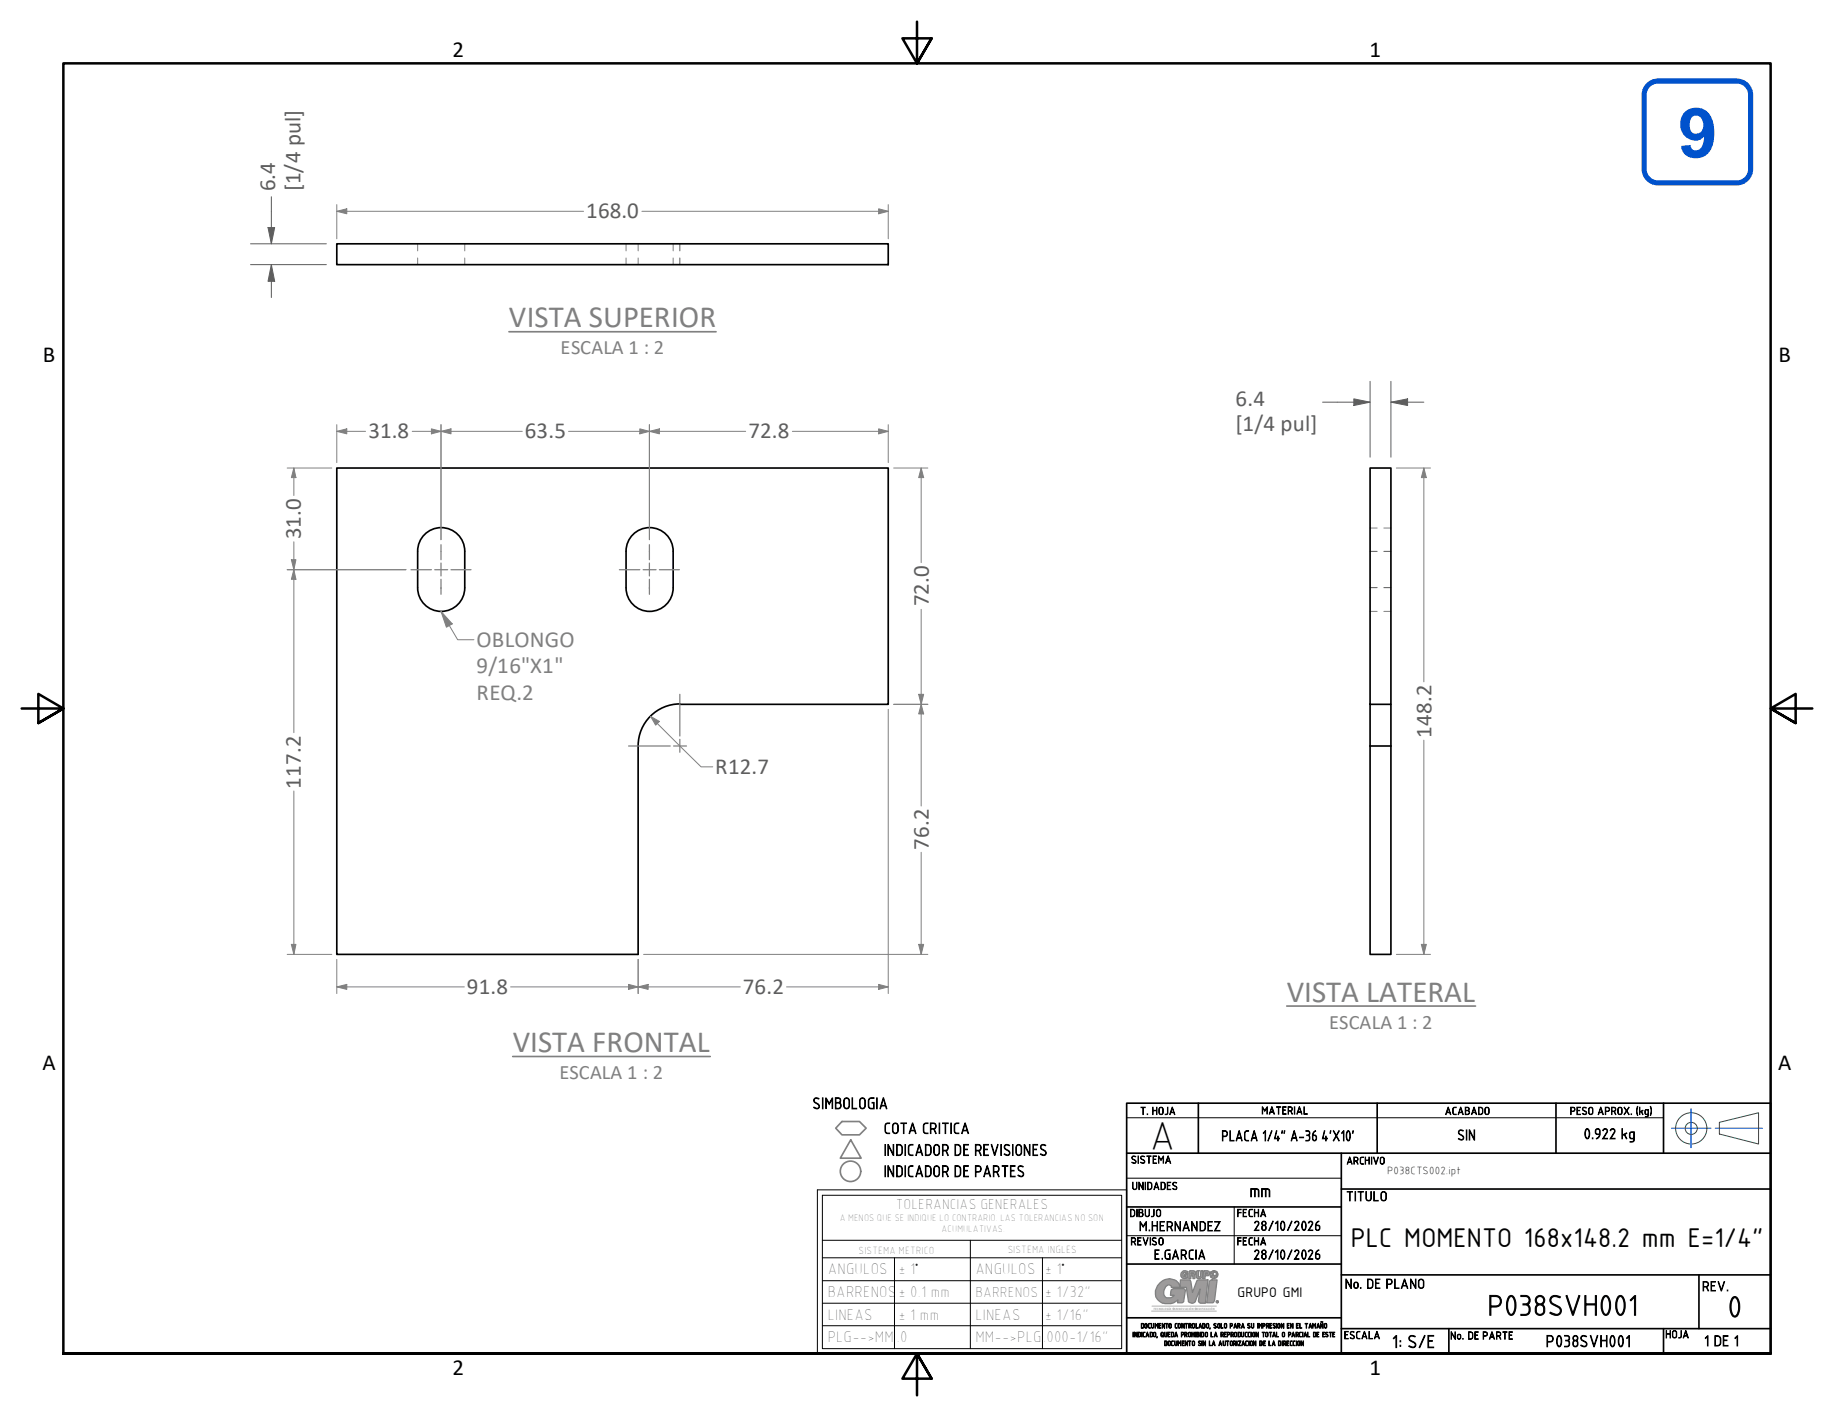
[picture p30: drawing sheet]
<svg xmlns="http://www.w3.org/2000/svg" width="279mm" height="216mm" viewBox="0 0 279 216" stroke-linecap="round" stroke-linejoin="round" font-family="sans-serif">
<defs><g id="words">
<text font-size="10.6" fill="#0052cc" x="255.6" y="23.9">9</text>
<text font-size="6.2" x="175.1" y="175">A</text>
<g font-size="4.7" fill="#808080">
<text x="77.5" y="49.8">VISTA SUPERIOR</text>
<text x="196" y="152.7">VISTA LATERAL</text>
<text x="78.1" y="160.3">VISTA FRONTAL</text>
</g>
<text font-size="4.6" x="263.1" y="200.6">0</text>
<g font-size="4.4">
<text x="205.8" y="189.9">PLC MOMENTO 168x148.2 mm E=1/4&quot;</text>
<text x="226.6" y="200.3">P038SVH001</text>
</g>
<g font-size="3.5">
<text x="69" y="8.6">2</text>
<text x="208.7" y="8.6">1</text>
<text x="6.5" y="55.1">B</text>
<text x="271" y="55.1">B</text>
<text x="6.5" y="163.1">A</text>
<text x="270.9" y="163.1">A</text>
<text x="69" y="209.5">2</text>
<text x="208.7" y="209.5">1</text>
</g>
<g font-size="3.5" fill="#5e5e5e">
<text x="41.9" y="29.1" transform="rotate(-90 41.9 29.1)">6.4</text>
<text x="45.8" y="29.1" transform="rotate(-90 45.8 29.1)">[1/4 pul]</text>
<text x="89.3" y="33.3">168.0</text>
<text x="188.2" y="61.8">6.4</text>
<text x="188.2" y="65.7">[1/4 pul]</text>
<text x="56.1" y="66.8">31.8</text>
<text x="79.9" y="66.8">63.5</text>
<text x="114" y="66.8">72.8</text>
<text x="45.8" y="82.2" transform="rotate(-90 45.8 82.2)">31.0</text>
<text x="141.5" y="92.4" transform="rotate(-90 141.5 92.4)">72.0</text>
<text x="218.1" y="112.4" transform="rotate(-90 218.1 112.4)">148.2</text>
<text x="109" y="118">R12.7</text>
<text x="45.8" y="120.1" transform="rotate(-90 45.8 120.1)">117.2</text>
<text x="141.5" y="129.5" transform="rotate(-90 141.5 129.5)">76.2</text>
<text x="71.1" y="151.5">91.8</text>
<text x="113.2" y="151.5">76.2</text>
</g>
<g font-size="3.5" fill="#808080">
<text x="72.6" y="98.6">OBLONGO</text>
<text x="72.6" y="102.6">9/16&quot;X1&quot;</text>
<text x="72.6" y="106.7">REQ.2</text>
</g>
<g font-size="3.1" fill="#808080">
<text x="85.4" y="54">ESCALA 1 : 2</text>
<text x="202.5" y="156.7">ESCALA 1 : 2</text>
<text x="85.2" y="164.4">ESCALA 1 : 2</text>
</g>
<g font-size="2.7">
<text x="190.3" y="182.3">mm</text>
<text x="212" y="205.3">1: S/E</text>
</g>
<g font-size="2.5">
<text x="123.8" y="168.9">SIMBOLOGIA</text>
<text x="134.6" y="172.7">COTA CRITICA</text>
<text x="134.6" y="179.3">INDICADOR DE PARTES</text>
<text x="134.6" y="176">INDICADOR DE REVISIONES</text>
<text x="126.1" y="197.7">BARRENOS</text>
<text x="126.1" y="194.2">ANGULOS</text>
<text x="136.9" y="197.7">± 0.1 mm</text>
<text x="136.9" y="194.2">± 1</text>
<text x="148.6" y="194.2">ANGULOS</text>
<text x="159.2" y="194.2">± 1</text>
<text x="159.2" y="197.7">± 1/32&quot;</text>
<text x="126.1" y="201.1">LINEAS</text>
<text x="136.9" y="201.1">± 1 mm</text>
<text x="148.6" y="201.1">LINEAS</text>
<text x="159.2" y="201.1">± 1/16&quot;</text>
<text x="126.1" y="204.5">PLG--&gt;MM</text>
<text x="136.7" y="204.5">.0</text>
<text x="148.6" y="204.5">MM--&gt;PLG</text>
<text x="159.4" y="204.5">000-1/16&quot;</text>
<text x="235.5" y="205.2">P038SVH001</text>
</g>
<g font-size="2.3">
<text x="186.1" y="173.8">PLACA 1/4&quot; A-36</text>
<text x="201.3" y="173.8">4'X10'</text>
<text x="222" y="173.7">SIN</text>
<text x="241.2" y="173.5">0.922 kg</text>
<text x="136.5" y="184.3">TOLERANCIAS GENERALES</text>
<text x="148.6" y="197.6">BARRENOS</text>
<text x="188.5" y="197.5">GRUPO GMI</text>
<text x="259.6" y="205">1 DE 1</text>
</g>
<g font-size="2.1">
<text x="205" y="182.9">TITULO</text>
<text x="173.5" y="187.5">M.HERNANDEZ</text>
<text x="175.8" y="191.8">E.GARCIA</text>
<text x="190.9" y="187.5">28/10/2026</text>
<text x="190.9" y="191.8">28/10/2026</text>
<text x="139.5" y="194.2">°</text>
<text x="161.8" y="194.2">°</text>
<text x="204.9" y="196.3">No. DE PLANO</text>
<text x="259.3" y="196.7">REV.</text>
</g>
<g font-size="1.7">
<text x="173.7" y="169.8">T. HOJA</text>
<text x="192.2" y="169.7">MATERIAL</text>
<text x="220.1" y="169.8">ACABADO</text>
<text x="239.1" y="169.8">PESO APROX. (kg)</text>
<text x="172.3" y="177.2">SISTEMA</text>
<text x="211.3" y="178.8">P038CTS002.ipt</text>
<text x="172.1" y="185.4">DIBUJO</text>
<text x="172.4" y="181.2">UNIDADES</text>
<text x="188.4" y="185.4">FECHA</text>
<text x="130.8" y="191">SISTEMA METRICO</text>
<text x="153.5" y="190.9">SISTEMA INGLES</text>
<text x="172.2" y="189.7">REVISO</text>
<text x="188.4" y="189.7">FECHA</text>
<text x="204.7" y="204">ESCALA</text>
<text x="253.7" y="203.8">HOJA</text>
<text x="220.9" y="204">No. DE PARTE</text>
</g>
<text font-size="1.6" x="205.1" y="177.4">ARCHIVO</text>
<g font-size="1.5">
<text x="128" y="186.1">A MENOS QUE SE INDIQUE LO CONTRARIO. LAS TOLERANCIAS NO SON</text>
<text x="143.4" y="187.7">ACUMULATIVAS.</text>
</g>
<g font-size="1.1">
<text x="172.5" y="203.7">INDICADO, QUEDA PROHIBIDO LA REPRODUCCION TOTAL O PARCIAL DE ESTE</text>
<text x="173.8" y="202.4">DOCUMENTO CONTROLADO, SOLO PARA SU IMPRESION EN EL TAMAÑO</text>
<text x="177.4" y="205">DOCUMENTO SIN LA AUTORIZACION DE LA DIRECCION</text>
</g>
<g font-size=".5" fill="#a0a0a0">
<text x="175.7" y="199.6">TECNOLOGÍA</text>
<text x="179.1" y="199.6">INNOVACIÓN</text>
<text x="182.4" y="199.6">EDIFICACIÓN</text>
</g>
</g></defs>
<path d="M77.5 50.5h31.6M196 153.3h28.8M78.1 161h30.1" fill="none" stroke="#808080" stroke-width=".25"/>
<!-- layer: Visible (ANSI) -->
<path d="M51.3 37.1h84v3.2h-84zM208.7 71.3h3.2v36h-3.2zM63.6 89.6a3.6 3.6 0 0 0 3.6 3.6 3.6 3.6 0 0 0 3.6-3.6M63.6 84a3.6 3.6 0 0 1 3.6-3.6 3.6 3.6 0 0 1 3.6 3.6M63.6 84v5.5M70.8 84v5.5M95.4 84a3.6 3.6 0 0 1 3.6-3.6 3.6 3.6 0 0 1 3.6 3.6M95.4 84v5.5M95.4 89.6a3.6 3.6 0 0 0 3.6 3.6 3.6 3.6 0 0 0 3.6-3.6M102.6 84v5.5M103.6 107.3a6.4 6.4 0 0 0-6.4 6.3v31.8h-45.9v-74.1h84v36h-31.7M208.7 107.3v38.1h3.2v-38.1" fill="none" stroke="#000" stroke-width=".25"/>
<!-- layer: Oculta fina (ANSI) -->
<path d="M103.6 37.1v1.1M103.6 39.3v1M208.7 84h1.1M208.7 89.5h1.1M210.8 84h1.1M210.8 89.5h1.1" fill="none" stroke="#5e5e5e" stroke-width=".15"/>
<!-- layer: Oculto (ANSI) -->
<g fill="none" stroke="#808080" stroke-width=".15">
<path d="M63.6 37.1v1.1M63.6 39.3v1M70.8 37.1v1.1M70.8 39.3v1M95.4 37.1v1.1M95.4 39.3v1M97.2 37.1v1.1M97.2 39.3v1M102.6 37.1v1.1M102.6 39.3v1M208.7 80.5h1.1M208.7 93.2h1.1"/>
<path d="M210.8 80.5h1.1M210.8 93.2h1.1"/>
</g>
<!-- layer: Visible fina (ANSI) -->
<path d="M208.7 113.7h3.2" fill="none" stroke="#000" stroke-width=".25"/>
<!-- layer: Sombreado (ANSI) -->
<g fill="#9d9999">
<path d="M176.7 195.5a1.79 1.79 0 0 1 2.9 .2l.2 .3v-1h1.5l.4 1.9 .7-1.8 1.6-.1-.4 3.6h-.7l-.3-.4 .2-1.8-.7 1.8a.5 .5 0 0 1-.6 .4l-.5-.3-.3-2.1h-2.3v-.2l-.2-.2a1.1 1.1 0 0 0-.9 .8 1.1 1.1 0 0 0 .4 1.1h.8l.4-.3h-.6l.1-.9 .4-.2 1.7 .1 .1 .2-.3 1.7-.2 .2h-.7l.1-.4a2.15 2.15 0 0 1-3.4-.5l-.1-.4a1.91 1.91 0 0 1 .7-1.7z" fill-rule="evenodd"/>
<path d="M184.4 195.1l1-.1-.4 3.1-.2 .4h-1l.4-3.2z" fill-rule="evenodd"/>
<path d="M180 193.9l.2-.2a.51 .51 0 0 1 .8 .4h-.3l-.1-.2a.35 .35 0 0 0-.4 .2 .35 .35 0 0 0 .1 .4h.3l.1-.1h-.2v-.3h.5l-.1 .7-.2-.1a.55 .55 0 0 1-.7-.1 .55 .55 0 0 1 0-.7z" fill-rule="evenodd"/>
<path d="M181.5 193.9v.2h.3v-.2zM181.2 193.7l-.1 1.1h.3v-.4h.3v.4h.3v-.6l.1-.1v-.4z" fill-rule="evenodd"/>
<path d="M182.4 193.6h.2v1l.3-.1v-.9h.4l-.1 .8a.48 .48 0 0 1-.5 .4 .48 .48 0 0 1-.5-.4v-.6z" fill-rule="evenodd"/>
<path d="M183.6 193.9v.2h.4v-.2zM183.3 193.7v1.1h.3v-.4h.3a.38 .38 0 0 0 .4-.4 .38 .38 0 0 0-.4-.4h-.4z" fill-rule="evenodd"/>
<path d="M184.4 193.9l.4 .2-.4 .5z" fill-rule="evenodd"/>
<path d="M184.5 194.6l.3-.3h.2v.5h-.2z" fill-rule="evenodd"/>
<path d="M185.1 194.3h.2l.1 .3-.4 .2z" fill-rule="evenodd"/>
<path d="M185.3 194.2h.2v.3z" fill-rule="evenodd"/>
<path d="M185.4 193.9l.1 .2h-.2z" fill-rule="evenodd"/>
<path d="M185.2 193.7l.2 .2h-.2z" fill-rule="evenodd"/>
<path d="M184.8 193.6h.3l.1 .2-.2 .1z" fill-rule="evenodd"/>
<path d="M184.5 193.8l.3-.2 .1 .3h-.5z" fill-rule="evenodd"/>
</g>
<g fill="#c0c0c0">
<path d="M185.4 198.3h.1v.1h-.1z" fill-rule="evenodd"/>
<path d="M185.5 198.3l.1 .1zM185.5 198.4v.1zM185.3 198.4l.1 .1zM185.3 198.3l-.1 .1zM185.4 198.2h.1z" fill-rule="evenodd"/>
</g>
<!-- layer: Borde (ANSI) -->
<path d="M139.7 3.3v6.4l-2.2-3.9h4.4l-2.2 3.9 2.2-3.9M3.3 107.9h6.4l-3.9-2.2v4.5l3.9-2.3-3.9 2.3M276.1 107.9h-6.4l3.9-2.2v4.5l-3.9-2.3 3.9 2.3M9.7 206.2v-196.5h260v196.5h-260h260M141.9 210.1l-2.2-3.9 2.2 3.9h-4.4l2.2-3.9v6.4" fill="none" stroke="#000" stroke-width=".38"/>
<g fill="none" stroke="#808080" stroke-width=".19">
<path d="M176.7 195.5a1.78 1.78 0 0 1 3.1 .5v-1h1.5l.4 1.9 .7-1.8 1.6-.1-.4 3.6h-.7l-.3-.4 .2-1.8-.7 1.8a.58 .58 0 0 1-.5 .4 .58 .58 0 0 1-.6-.4l-.3-2h-2.3v-.2l-.2-.2a1.1 1.1 0 0 0-.9 .8 1.1 1.1 0 0 0 .4 1.1h.8l.4-.3h-.6l.1-.9 .4-.2 1.7 .1 .1 .2-.3 1.7-.2 .2h-.7l.1-.4a2.15 2.15 0 0 1-3.4-.5l-.1-.4a1.91 1.91 0 0 1 .7-1.7zM180 193.9a.52 .52 0 0 1 .5-.3 .52 .52 0 0 1 .5 .5l-.3-.1a.29 .29 0 0 0-.4-.1 .29 .29 0 0 0-.1 .4 .29 .29 0 0 0 .4 .1h.1h-.2l-.1-.2 .1-.1h.5l-.1 .7-.2-.1a.55 .55 0 0 1-.7-.1 .55 .55 0 0 1 0-.7zM181.2 193.7l.5-.1a.35 .35 0 0 1 .4 .2 .35 .35 0 0 1-.1 .4v.6h-.3v-.4h-.3v.4h-.3zM181.5 193.9h.3v.2h-.3zM182.4 193.6h.2v1l.3-.1v-.9h.4l-.1 .8a.48 .48 0 0 1-.5 .4 .48 .48 0 0 1-.5-.4v-.6zM182.6 193.6h.1M183.3 193.7l.2-.1h.4a.38 .38 0 0 1 .4 .4 .38 .38 0 0 1-.4 .4h-.3v.4h-.3zM183.6 193.9h.4v.2h-.4zM184.4 193.9l.4 .2-.4 .5zM184.4 195.1l1-.1-.4 3.1-.2 .4h-1l.4-3.2zM184.5 194.6l.3-.3h.2v.5h-.2zM184.5 193.8l.3-.2 .1 .3h-.5z"/>
<path d="M184.8 193.6h.3l.1 .2-.2 .1zM184.8 193.6h.1M185.1 194.3h.2l.1 .3-.4 .2zM185.2 193.7l.2 .2h-.2zM185.2 193.7h.1M185.3 194.2h.1a.16 .16 0 0 1 .1 .1 .16 .16 0 0 1-.1 .2zM185.4 198.3h.1v.1h-.1zM185.4 198.4h.1M185.4 193.9l.1 .2h-.2z"/>
<circle cx="185.5" cy="198.3" r=".16"/>
</g>
<g fill="none" stroke="#c0c0c0" stroke-width=".19">
<path d="M175.5 199.8h9.8M175.5 199h9.8"/>
<circle cx="178.8" cy="199.4" r=".1"/>
<circle cx="182.1" cy="199.4" r=".1"/>
</g>
<!-- layer: 0 -->
<path d="M124.5 181.3h47.1v24.9h-47.1zM125.3 182.1h45.6v23.4h-45.6zM125.3 189h45.6M125.3 191.6h45.6M125.3 195.1h45.6M125.3 198.6h45.6M136.3 191.6v13.9M147.8 189v16.5M158.8 191.6v13.9M125.3 202h45.6" fill="none" stroke="#000" stroke-width=".15"/>
<!-- layer: C.Datos -->
<path d="M254.6 171.9h6.1M257.6 168.9v6M261.3 171.9h7.2" fill="none" stroke="#00f" stroke-width=".15"/>
<g fill="none" stroke="#000" stroke-width=".25">
<path d="M171.6 168.1h98.1v38.1h-98.1zM171.6 175.7h98.1M182.6 168.1v7.6M204.3 175.7v30.5M209.8 168.1v7.6M237 168.1v7.6M253.4 168.1v7.6M171.6 183.9h32.7M171.6 192.6h32.7M204.3 181.2h65.4M204.3 194.2h65.4M258.8 194.2v8.2"/>
<path d="M171.6 200.8h32.7M204.3 202.4h65.4M220.7 202.4v3.8M253.4 202.4v3.8"/>
</g>
<path d="M171.6 179.5h32.7M171.6 170.3h81.8M171.6 188.3h32.7M188 183.9v8.7" fill="none" stroke="#000" stroke-width=".15"/>
<g fill="none" stroke="#269900" stroke-width=".15">
<path d="M261.9 171l6-1.5v4.8l-6-1.5z"/>
<circle cx="257.7" cy="171.9" r="2.38"/>
<circle cx="257.7" cy="171.9" r=".92"/>
</g>
<!-- layer: 8 -->
<g fill="none" stroke="#808080" stroke-width=".25">
<path d="M128.3 170.9h2.6l1.1 1-1.1 1h-2.6l-1-1zM129.6 173.7l1.6 2.8h-3.2z"/>
<circle cx="129.6" cy="178.5" r="1.56"/>
</g>
<!-- layer: Eje (ANSI) -->
<path d="M62.6 86.8h3.1M66.2 86.8h2M67.2 83v2.3M67.2 85.8v2M67.2 88.3v2.3M68.7 86.8h3.1M94.4 86.8h3.1M98 86.8h1.9M98.9 83v2.3M98.9 85.8v2M98.9 88.3v2.3M100.5 86.8h3" fill="none" stroke="#808080" stroke-width=".19"/>
<!-- layer: Cota (ANSI) -->
<path d="M51.3 65.7h1.5" fill="none" stroke="#808080" stroke-width=".15"/>
<path d="M51.3 65.7l1.5-.4v.8z" fill="#808080"/>
<path d="M51.3 65.7l1.5-.4v.8zM65.7 65.7h1.5" fill="none" stroke="#808080" stroke-width=".15"/>
<path d="M65.7 65.3l1.5 .4-1.5 .4z" fill="#808080"/>
<path d="M51.3 64.7v5.8M52.8 65.7h2.9M62.8 65.7h2.9M65.7 65.3l1.5 .4-1.5 .4zM67.2 65.7h1.5M67.2 64.7v17.5" fill="none" stroke="#808080" stroke-width=".15"/>
<path d="M67.2 65.7l1.5-.4v.8z" fill="#808080"/>
<path d="M67.2 65.7l1.5-.4v.8zM97.5 65.7h1.4" fill="none" stroke="#808080" stroke-width=".15"/>
<path d="M97.5 65.3l1.4 .4-1.4 .4z" fill="#808080"/>
<path d="M67.2 64.7v17.5M68.7 65.7h10.9M86.6 65.7h10.9M97.5 65.3l1.4 .4-1.4 .4zM98.9 65.7h1.6M98.9 64.7v17.5" fill="none" stroke="#808080" stroke-width=".15"/>
<path d="M98.9 65.7l1.6-.4v.8z" fill="#808080"/>
<path d="M98.9 65.7l1.6-.4v.8zM133.9 65.7h1.4" fill="none" stroke="#808080" stroke-width=".15"/>
<path d="M133.9 65.3l1.4 .4-1.4 .4z" fill="#808080"/>
<path d="M98.9 64.7v17.5M100.5 65.7h13.1M120.7 65.7h13.2M133.9 65.3l1.4 .4-1.4 .4zM135.3 64.7v5.8M44.8 143.9v1.5" fill="none" stroke="#808080" stroke-width=".15"/>
<path d="M44.4 143.9h.7l-.3 1.5z" fill="#808080"/>
<path d="M44.8 86.8v1.5M44.4 143.9h.7l-.3 1.5z" fill="none" stroke="#808080" stroke-width=".15"/>
<path d="M44.8 86.8l.3 1.5h-.7z" fill="#808080"/>
<path d="M43.8 86.8h18M44.8 86.8l.3 1.5h-.7zM44.8 85.3v1.5M44.8 88.3v23.3M44.8 120.5v23.4M43.8 145.4h6.7" fill="none" stroke="#808080" stroke-width=".15"/>
<path d="M44.4 85.3h.7l-.3 1.5z" fill="#808080"/>
<path d="M44.8 71.3v1.5M44.4 85.3h.7l-.3 1.5z" fill="none" stroke="#808080" stroke-width=".15"/>
<path d="M44.8 71.3l.3 1.5h-.7z" fill="#808080"/>
<path d="M43.8 71.3h6.7M44.8 71.3l.3 1.5h-.7zM44.8 72.8v2.7M43.8 86.8h18M44.8 82.5v2.8M51.3 150.4h1.5" fill="none" stroke="#808080" stroke-width=".15"/>
<path d="M51.3 150.4l1.5-.4v.7z" fill="#808080"/>
<path d="M51.3 150.4l1.5-.4v.7zM95.8 150.4h1.4" fill="none" stroke="#808080" stroke-width=".15"/>
<path d="M95.8 150l1.4 .4-1.4 .3z" fill="#808080"/>
<path d="M51.3 146.2v5.2M52.8 150.4h17.9M77.8 150.4h18M95.8 150l1.4 .4-1.4 .3zM97.2 150.4h1.5M97.2 146.2v5.2" fill="none" stroke="#808080" stroke-width=".15"/>
<path d="M97.2 150.4l1.5-.4v.7z" fill="#808080"/>
<path d="M97.2 150.4l1.5-.4v.7zM133.9 150.4h1.4" fill="none" stroke="#808080" stroke-width=".15"/>
<path d="M133.9 150l1.4 .4-1.4 .3z" fill="#808080"/>
<path d="M135.3 108.1v43.3M97.2 146.2v5.2M98.7 150.4h14.1M119.8 150.4h14.1M133.9 150l1.4 .4-1.4 .3zM140.3 143.9v1.5" fill="none" stroke="#808080" stroke-width=".15"/>
<path d="M140 143.9h.7l-.4 1.5z" fill="#808080"/>
<path d="M140.3 107.3v1.5M140 143.9h.7l-.4 1.5z" fill="none" stroke="#808080" stroke-width=".15"/>
<path d="M140.3 107.3l.4 1.5h-.7z" fill="#808080"/>
<path d="M136.1 107.3h5.3M140.3 107.3l.4 1.5h-.7zM140.3 105.8v1.5M140.3 108.8v14M140.3 129.9v14M98 145.4h43.4" fill="none" stroke="#808080" stroke-width=".15"/>
<path d="M140 105.8h.7l-.4 1.5z" fill="#808080"/>
<path d="M140.3 71.3v1.5M140 105.8h.7l-.4 1.5z" fill="none" stroke="#808080" stroke-width=".15"/>
<path d="M140.3 71.3l.4 1.5h-.7z" fill="#808080"/>
<path d="M136.1 71.3h5.3M140.3 71.3l.4 1.5h-.7zM140.3 72.8v12.9M140.3 92.8v13M99.1 109.2l1 1M136.1 107.3h5.3" fill="none" stroke="#808080" stroke-width=".15"/>
<path d="M99.1 109.2l1.4 .7-.6 .6z" fill="#808080"/>
<path d="M51.3 32.2h1.5M99.1 109.2l1.4 .7-.6 .6zM100.1 110.2l6.7 6.6h1.8" fill="none" stroke="#808080" stroke-width=".15"/>
<!-- layer: Marca de centro (ANSI) -->
<path d="M95.8 113.7h6.3M102.6 113.7h2M103.6 105.8v6.3M103.6 112.6v2" fill="none" stroke="#808080" stroke-width=".19"/>
<!-- layer: Cota (ANSI) -->
<path d="M51.3 32.2l1.5-.4v.8z" fill="#808080"/>
<path d="M51.3 32.2l1.5-.4v.8zM133.9 32.2h1.4" fill="none" stroke="#808080" stroke-width=".15"/>
<path d="M133.9 31.8l1.4 .4-1.4 .4z" fill="#808080"/>
<path d="M51.3 31.2v5.2M52.8 32.2h36.1M97.8 32.2h36.1M133.9 31.8l1.4 .4-1.4 .4zM135.3 31.2v5.2" fill="none" stroke="#808080" stroke-width=".15"/>
<path d="M41.3 34.7v2.4" fill="none" stroke="#5e5e5e" stroke-width=".15"/>
<path d="M40.8 34.7h1l-.5 2.4z" fill="#5e5e5e"/>
<path d="M40.8 34.7h1l-.5 2.4zM41.3 40.3v2.6" fill="none" stroke="#5e5e5e" stroke-width=".15"/>
<path d="M41.3 40.3l.5 2.6h-1z" fill="#5e5e5e"/>
<path d="M38.2 37.1h11.5M41.3 30v4.7M38.2 40.3h11.5M41.3 40.3l.5 2.6h-1zM41.3 42.9v2.4" fill="none" stroke="#5e5e5e" stroke-width=".15"/>
<path d="M216.9 71.3v1.5" fill="none" stroke="#808080" stroke-width=".15"/>
<path d="M216.9 71.3l.4 1.5h-.8z" fill="#808080"/>
<path d="M216.9 71.3l.4 1.5h-.8zM216.9 143.9v1.5" fill="none" stroke="#808080" stroke-width=".15"/>
<path d="M216.5 143.9h.8l-.4 1.5z" fill="#808080"/>
<path d="M212.7 71.3h5.2M216.9 72.8v31.1M216.9 112.8v31.1M212.7 145.4h5.2M216.5 143.9h.8l-.4 1.5z" fill="none" stroke="#808080" stroke-width=".15"/>
<path d="M206.2 61.3h2.5" fill="none" stroke="#5e5e5e" stroke-width=".15"/>
<path d="M206.2 60.8l2.5 .5-2.5 .5z" fill="#5e5e5e"/>
<path d="M206.2 60.8l2.5 .5-2.5 .5zM211.9 61.3h2.5" fill="none" stroke="#5e5e5e" stroke-width=".15"/>
<path d="M211.9 61.3l2.5-.5v1z" fill="#5e5e5e"/>
<path d="M208.7 58.1v11.6M211.9 58.1v11.6M201.5 61.3h4.7M211.9 61.3l2.5-.5v1zM214.4 61.3h2.5" fill="none" stroke="#5e5e5e" stroke-width=".15"/>
<path d="M67.2 93.2l1.3 2.1" fill="none" stroke="#808080" stroke-width=".15"/>
<path d="M67.2 93.2l1.7 1.9-.9 .5z" fill="#808080"/>
<path d="M67.2 93.2l1.7 1.9-.9 .5zM68.5 95.3l1.2 2.2h2.5" fill="none" stroke="#808080" stroke-width=".15"/>
<path d="M251.1 13l.9-.6 .6-.1h12a2.12 2.12 0 0 1 2.1 2.2v11.3a2.12 2.12 0 0 1-2.1 2.1h-12a2.12 2.12 0 0 1-2.1-2.1v-11.3v-.6z" fill="none" stroke="#0052cc" stroke-width=".78" stroke-linecap="butt"/>
<use href="#words"/>
</svg>
